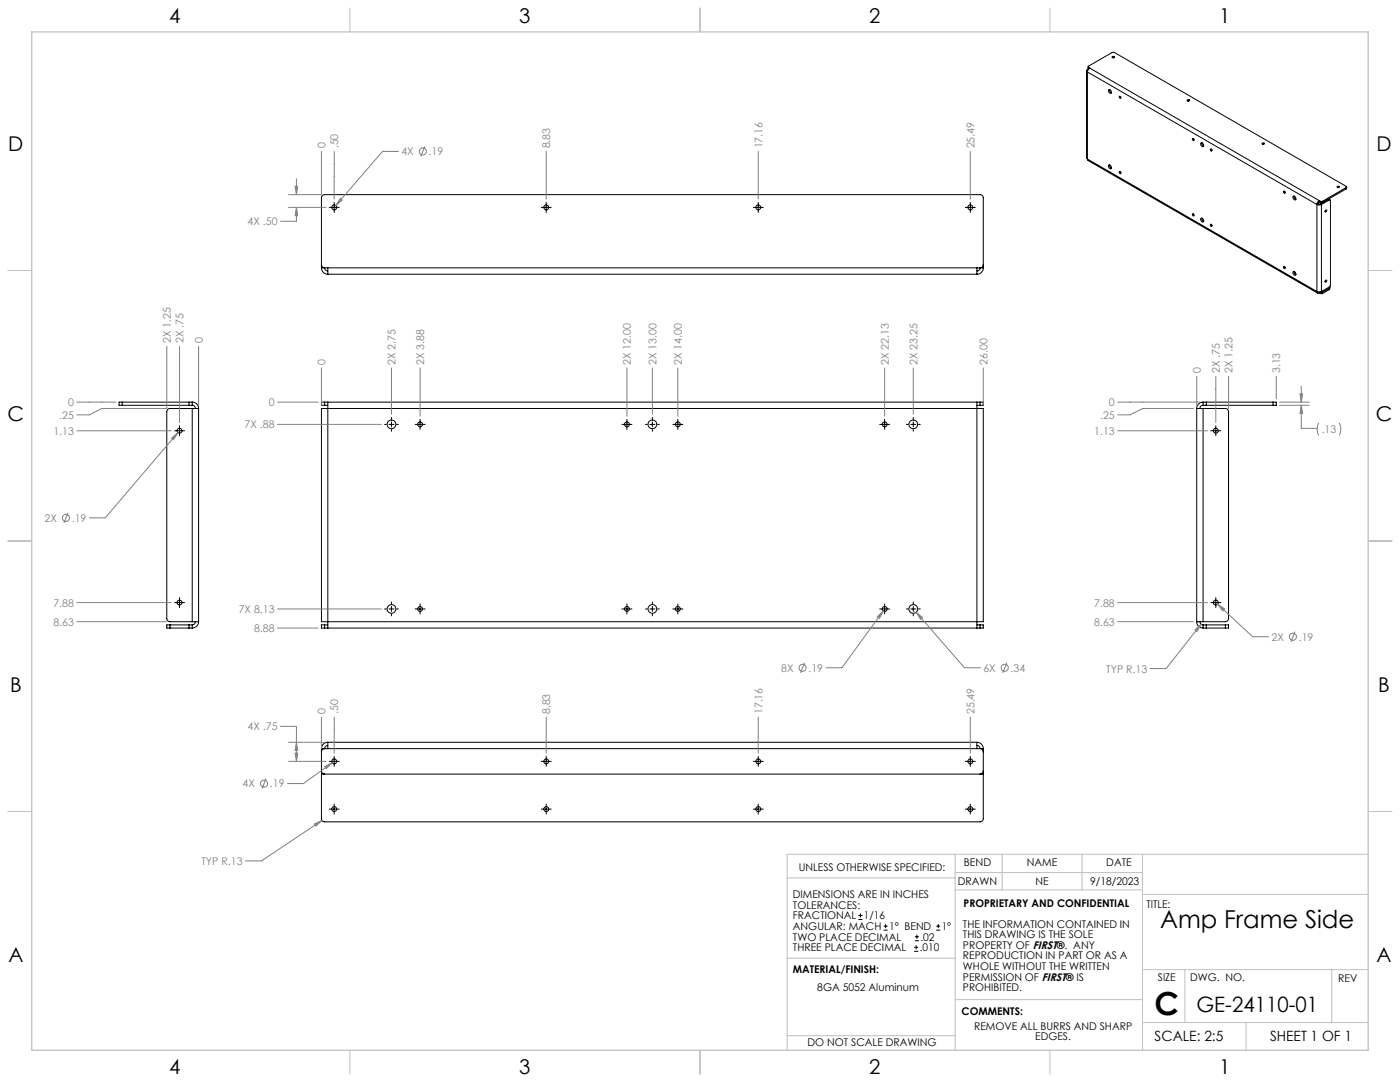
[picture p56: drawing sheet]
<svg xmlns="http://www.w3.org/2000/svg" width="559mm" height="432mm" viewBox="0 0 559 432" stroke-linecap="round" stroke-linejoin="round" font-family="sans-serif">
<defs><g id="words">
<text font-size="12.7" x="460.9" y="405.2">C</text>
<text font-size="9.9" x="463.1" y="370.2">Amp Frame Side</text>
<text font-size="8.5" x="477.5" y="404">GE-24110-01</text>
<g font-size="8.1">
<text x="67.6" y="9.3">4</text>
<text x="207.3" y="9.3">3</text>
<text x="347" y="9.3">2</text>
<text x="486.7" y="9.3">1</text>
<text x="3.3" y="60.1">D</text>
<text x="549.4" y="60.1">D</text>
<text x="3" y="168">C</text>
<text x="549.1" y="168">C</text>
<text x="4" y="276">B</text>
<text x="550.1" y="276">B</text>
<text x="3.3" y="383.9">A</text>
<text x="549.4" y="383.9">A</text>
<text x="67.6" y="428.4">4</text>
<text x="207.3" y="428.4">3</text>
<text x="347" y="428.4">2</text>
<text x="486.7" y="428.4">1</text>
</g>
<g font-size="5.6">
<text x="460.9" y="415.2">SCALE: 2:5</text>
<text x="507" y="415.2">SHEET 1 OF 1</text>
</g>
<g font-size="4.2" fill="#808080">
<text x="129.9" y="59.2" transform="rotate(-90 129.9 59.2)">0</text>
<text x="135" y="59.2" transform="rotate(-90 135 59.2)">.50</text>
<text x="219.6" y="59.2" transform="rotate(-90 219.6 59.2)">8.83</text>
<text x="304.3" y="59.2" transform="rotate(-90 304.3 59.2)">17.16</text>
<text x="388.9" y="59.2" transform="rotate(-90 388.9 59.2)">25.49</text>
<text x="160.2" y="62">4X</text>
<text x="171.1" y="62">.19</text>
<text x="98.8" y="89.9">4X .50</text>
<text x="68.2" y="137" transform="rotate(-90 68.2 137)">2X 1.25</text>
<text x="73.3" y="137" transform="rotate(-90 73.3 137)">2X .75</text>
<text x="80.9" y="137" transform="rotate(-90 80.9 137)">0</text>
<text x="129.9" y="145.6" transform="rotate(-90 129.9 145.6)">0</text>
<text x="157.9" y="145.6" transform="rotate(-90 157.9 145.6)">2X 2.75</text>
<text x="169.3" y="145.6" transform="rotate(-90 169.3 145.6)">2X 3.88</text>
<text x="251.9" y="145.6" transform="rotate(-90 251.9 145.6)">2X 12.00</text>
<text x="262" y="145.6" transform="rotate(-90 262 145.6)">2X 13.00</text>
<text x="272.2" y="145.6" transform="rotate(-90 272.2 145.6)">2X 14.00</text>
<text x="354.7" y="145.6" transform="rotate(-90 354.7 145.6)">2X 22.13</text>
<text x="366.2" y="145.6" transform="rotate(-90 366.2 145.6)">2X 23.25</text>
<text x="394.1" y="145.6" transform="rotate(-90 394.1 145.6)">26.00</text>
<text x="479.3" y="149" transform="rotate(-90 479.3 149)">0</text>
<text x="486.9" y="149" transform="rotate(-90 486.9 149)">2X .75</text>
<text x="492" y="149" transform="rotate(-90 492 149)">2X 1.25</text>
<text x="511" y="149" transform="rotate(-90 511 149)">3.13</text>
<text x="23.6" y="167.1">.25</text>
<text x="27.2" y="162">0</text>
<text x="107.3" y="162">0</text>
<text x="439.1" y="167.1">.25</text>
<text x="442.6" y="162">0</text>
<text x="21.3" y="173.5">1.13</text>
<text x="97.6" y="170.9">7X .88</text>
<text x="436.7" y="173.5">1.13</text>
<text x="527.5" y="172.9">.13</text>
<text x="17.8" y="208.2">2X</text>
<text x="28.7" y="208.2">.19</text>
<text x="21.3" y="242.1">7.88</text>
<text x="95.3" y="244.6">7X 8.13</text>
<text x="436.7" y="242.1">7.88</text>
<text x="21.3" y="249.7">8.63</text>
<text x="436.7" y="249.7">8.63</text>
<text x="101.4" y="252.2">8.88</text>
<text x="507.5" y="255.7">2X</text>
<text x="518.4" y="255.7">.19</text>
<text x="311.8" y="268">8X</text>
<text x="322.7" y="268">.19</text>
<text x="392.5" y="268">6X</text>
<text x="403.4" y="268">.34</text>
<text x="441.5" y="268.4">TYP R.13</text>
<text x="129.9" y="285" transform="rotate(-90 129.9 285)">0</text>
<text x="135" y="285" transform="rotate(-90 135 285)">.50</text>
<text x="219.6" y="285" transform="rotate(-90 219.6 285)">8.83</text>
<text x="304.3" y="285" transform="rotate(-90 304.3 285)">17.16</text>
<text x="388.9" y="285" transform="rotate(-90 388.9 285)">25.49</text>
<text x="98.8" y="291.5">4X .75</text>
<text x="96.9" y="314.3">4X</text>
<text x="107.7" y="314.3">.19</text>
<text x="80.4" y="345.2">TYP R.13</text>
</g>
<g font-size="4.2">
<text x="318.8" y="347.7">UNLESS OTHERWISE SPECIFIED:</text>
<text x="384.7" y="345.7">BEND</text>
<text x="409.9" y="345.7">NAME</text>
<text x="441.6" y="345.7">DATE</text>
<text x="382.3" y="353.3">DRAWN</text>
<text x="413.4" y="353.3">NE</text>
<text x="435.1" y="353.3">9/18/2023</text>
<text x="316.5" y="358.5">DIMENSIONS ARE IN INCHES</text>
<text x="316.5" y="362.7">TOLERANCES:</text>
<text x="384.6" y="361.9">PROPRIETARY AND CONFIDENTIAL</text>
<text x="457.6" y="362.3">TITLE:</text>
<text x="316.5" y="371.2">ANGULAR: MACH</text>
<text x="316.5" y="366.9">FRACTIONAL</text>
<text x="344.8" y="366.9">1/16</text>
<text x="354.9" y="371.2">1° BEND</text>
<text x="375.9" y="371.2">1°</text>
<text x="384.4" y="370.2">THE INFORMATION CONTAINED IN</text>
<text x="316.5" y="375.4">TWO PLACE DECIMAL</text>
<text x="367.4" y="375.4">.02</text>
<text x="384.4" y="374.4">THIS DRAWING IS THE SOLE</text>
<text x="316.5" y="379.6">THREE PLACE DECIMAL</text>
<text x="367.1" y="379.6">.010</text>
<text x="384.4" y="378.6">PROPERTY OF FIRST®. ANY</text>
<text x="384.4" y="382.9">REPRODUCTION IN PART OR AS A</text>
<text x="316.5" y="388.4">MATERIAL/FINISH:</text>
<text x="384.4" y="387.1">WHOLE WITHOUT THE WRITTEN</text>
<text x="326.2" y="395.6">8GA 5052 Aluminum</text>
<text x="384.4" y="391.3">PERMISSION OF FIRST® IS</text>
<text x="384.4" y="395.6">PROHIBITED.</text>
<text x="462.2" y="391.3">SIZE</text>
<text x="475.1" y="391.3">DWG. NO.</text>
<text x="534.1" y="391.8">REV</text>
<text x="383.8" y="405.1">COMMENTS:</text>
<text x="388.8" y="410.9">REMOVE ALL BURRS AND SHARP</text>
<text x="322.3" y="417.6">DO NOT SCALE DRAWING</text>
<text x="413.2" y="415.2">EDGES.</text>
</g>
</g></defs>
<g fill="none" stroke="#c0c0c0" stroke-width=".4">
<path d="M139.7 3.2v9.5M279.4 3.2v9.5M419.1 3.2v9.5M3.1 107.9h9.6M546.1 107.9h9.5M3.1 215.9h9.6M546.1 215.9h9.5M3.1 323.8h9.6M546.1 323.8h9.5M314.2 350.3h67M381.2 340.9v78.2M381.2 355.1h74.8"/>
<path d="M381.2 348.2h74.8M400 340.9v14.2M431.9 340.9v14.2M456 340.9v78.2M456 356.9h90.1M546.1 340.9h-231.9v78.2M314.2 382.4h67.2M381.2 398.9h74.8M456 387h90.1M472.9 387v21.1M531.6 387v21.1M139.7 419.1v9.6"/>
<path d="M279.4 419.1v9.6M314.2 413.3h67M419.1 419.1v9.6M456 408.1h90.1M497.4 408.1v11"/>
</g>
<path d="M12.7 12.7h533.4v406.4h-533.4z" fill="none" stroke="#c0c0c0" stroke-width=".5"/>
<g fill="none" stroke="#000" stroke-width=".4">
<path d="M433.7 28.2v34.8l.3 .5M434 27.7a.55 .55 0 0 0-.3 .5 .55 .55 0 0 0 .3 .5M434 28.7l91.6 52.9M434 28.7v34.8M434 27.7l.3 .1M434.3 26.7l.2 .7M434.5 26.9v-.5l9.4-5.4h.9l92.6 53.4-.1 .5M434.5 26.9l.4 .3M434.5 26.9v.5M434.5 27.4l.1 .1M434.5 27.4l-.5 .3M434.9 27.2l-.6 .6-.3 .9"/>
<path d="M434.9 27.2l91.6 52.8M442.5 35.9a.8 .8 0 0 1 1 .4 .8 .8 0 0 1-.3 1 1.21 1.21 0 0 1-.7-1.4zM442.9 35.7l.1 .7 .6 .6M443.9 22.6a.44 .44 0 0 1 .5-.1 .44 .44 0 0 1 .3 .5h-.5zM444.1 23h.5M446.7 38.5l.2-.1a.43 .43 0 0 1 .5 .4 .43 .43 0 0 1-.4 .4zM447.2 38.5l.2 .4M473.8 39.9a.44 .44 0 0 1 .6-.2 .44 .44 0 0 1 .2 .6h-.5zM474.1 40.3h.4M476 55.3l.1-.1a.43 .43 0 0 1 .5 .4 .43 .43 0 0 1-.3 .5zM476.4 55.4l.2 .3M479.4 57a.85 .85 0 0 1 .9 .5 .85 .85 0 0 1-.3 1.1 1.11 1.11 0 0 1-.6-1.6z"/>
<path d="M479.7 57l.1 .7 .6 .6M483.2 59.4h.1a.43 .43 0 0 1 .5 .4 .43 .43 0 0 1-.4 .5zM483.6 59.5l.2 .4M503.8 57.2a.41 .41 0 0 1 .5-.2 .41 .41 0 0 1 .2 .5l-.5 .1zM504 57.6h.4M434 63.5l.3 .6 91.6 52.8M434 63.5l91.6 52.8M442.6 65.8a.87 .87 0 0 1 .9 .6 .87 .87 0 0 1-.3 1l-.2-.1a1.09 1.09 0 0 1-.4-1.5zM442.9 65.8l.1 .7 .6 .6M446.7 68.6a.41 .41 0 0 1 .6 .2 .41 .41 0 0 1-.3 .5zM447.2 68.6l.2 .4M512.3 76.3a.4 .4 0 0 1 .6 .2 .4 .4 0 0 1-.3 .6z"/>
<path d="M512.7 76.4l.2 .3M516.2 78.3a.84 .84 0 0 1 .9 .5 .84 .84 0 0 1-.3 1 1.1 1.1 0 0 1-.6-1.5zM516.5 78.2l.1 .8 .6 .6M530.6 79.8l.4 .2v33.8l-.4 .7M530.6 79.8l-3.2 1.8M530.9 79.8l-.8-.2 .5 .2M533.7 74.5h.9a.47 .47 0 0 1-.5 .4 .47 .47 0 0 1-.4-.4zM533.9 74.9h.4M537.3 74.9l-9.4 5.4M537.3 74.9v.5M537.3 75.4l-10.3 6M537.5 74.6l-.2 .8"/>
<path d="M131.4 82.8h4M133.4 80.8v4M216 82.8h4M218 80.8v4M300.7 82.8h4M302.6 80.8v4M385.3 82.8h4M387.3 80.8v4M476 85.3h.1a.43 .43 0 0 1 .5 .4 .43 .43 0 0 1-.3 .4zM476.4 85.5l.2 .3M479.4 87.1a.85 .85 0 0 1 .9 .5 .85 .85 0 0 1-.3 1 1.11 1.11 0 0 1-.6-1.5zM479.7 87.1l.1 .7 .6 .6"/>
<path d="M483.6 89.6l.2 .4M525.6 81.6l.7 .2 1.1-.2M525.6 81.6v34.7M526.1 81.4h.9M526.1 81.4l-.5 .2M526.5 80l-.6 .7-.3 .9M526.5 80.6l-.4 .8M526.5 80l.5 .3M526.5 80v.6M526.5 80.6l.5 .2M527 80.3h.9M527 81.4l.4 .2"/>
<path d="M527 80.3v.5M527.4 81.6v34.7M527.9 80.3l-.1 .6-.8-.1M529.1 83.9l.2-.2a.41 .41 0 0 1 .2 .6 .41 .41 0 0 1-.6 .1zM529.1 83.9l-.2 .3M128.3 105.6a1.33 1.33 0 0 0 1.3 1.3 1.33 1.33 0 0 0 1.2 1.3M128.3 106.9v-27.9a1.33 1.33 0 0 1 1.3-1.3h261.6a1.26 1.26 0 0 1 1.3 1.3v27.9M128.3 106.9a2.53 2.53 0 0 0 2.5 2.5M128.3 106.9h264.2M130.8 106.9v2.5M130.8 109.4h259.1M389.9 106.9v2.5"/>
<path d="M392.5 105.6a1.26 1.26 0 0 1-1.3 1.3 1.26 1.26 0 0 1-1.3 1.3M392.5 106.9a2.53 2.53 0 0 1-2.6 2.5M512.4 106.3h.1a.43 .43 0 0 1 .4 .4 .43 .43 0 0 1-.3 .5zM512.7 106.5l.2 .3M516.2 108.4a.84 .84 0 0 1 .9 .5 .84 .84 0 0 1-.3 1l-.2-.1a1.06 1.06 0 0 1-.4-1.4zM516.5 108.3l.1 .7 .6 .6M525.6 116.3l.7 .3 1.1-.3M525.6 116.3a.54 .54 0 0 0 .3 .6 .54 .54 0 0 0 .6 0M526.5 116.6v.3M526.5 116.9l.5 .2M526.9 116.6h.1M527 117.1h.9"/>
<path d="M527 116.6h.9M527 116.6v.5M527.9 116.6v.5M529.1 111.9l.2-.1a.4 .4 0 0 1 .2 .6 .4 .4 0 0 1-.6 0zM529.1 111.9l-.2 .4M530.6 114.5h.1M530.6 114.5v.5M530.6 114.5l-3.2 1.8M530.6 115l-2.7 1.6M530.6 115v.6M530.6 115.6l-2.7 1.5M530.8 114.8l-.2 .8"/>
<path d="M48.8 160.5h-1.3v1.2h1.3M48.8 160.5h26.7M48.8 161.7h26.7M48.8 160.5v1.2M69.7 171.9h4M71.6 169.9v4M75.5 160.5h1.2M75.5 161.7h1.2M75.5 160.5v1.2M76.7 163h-8.9a1.26 1.26 0 0 0-1.2 1.3v82.5a1.33 1.33 0 0 0 1.2 1.3h8.9M76.7 163h2.6M76.7 161.7a1.21 1.21 0 0 1 1.3 1.3"/>
<path d="M76.7 160.5a2.53 2.53 0 0 1 2.6 2.5M76.7 160.5v1.2M76.7 163v85.1M79.3 163v85.1M129.6 160.5h-1.3v1.2h1.3M129.6 160.5h261.6M129.6 160.5v1.2M129.6 161.7h1.2M130.8 163h-2.5v85.1h2.5M130.8 160.5v2.5M130.8 163v85.1M130.8 163h259.1"/>
<path d="M153.5 169.4h.7M155.3 169.4h2M156.2 166.6v.7M156.2 168.3v2.1M156.2 171.4v.7M158.3 169.4h.7M165.7 169.4h4M167.7 167.4v3.9M248.2 169.4h4M250.2 167.4v3.9M257.6 169.4h.8M259.4 169.4h2"/>
<path d="M260.4 166.6v.7M260.4 168.3v2.1M260.4 171.4v.7M262.4 169.4h.8M268.6 169.4h4M270.5 167.4v3.9M351.1 169.4h4M353.1 167.4v3.9M361.8 169.4h.7M363.5 169.4h2M364.5 166.6v.7M364.5 168.3v2.1"/>
<path d="M364.5 171.4v.7M366.6 169.4h.7M389.9 163h2.6v85.1h-2.6M389.9 160.5v2.5M389.9 163v85.1M389.9 161.7h1.3M391.2 160.5h1.3v1.2h-1.3M391.2 160.5v1.2M477.7 163h2.5M477.7 163v85.1M480.2 163h8.9a1.26 1.26 0 0 1 1.3 1.3v82.5a1.33 1.33 0 0 1-1.3 1.3h-8.9M480.2 160.5h1.3"/>
<path d="M480.2 161.7h1.3M480.2 161.7a1.21 1.21 0 0 0-1.3 1.3M480.2 160.5a2.53 2.53 0 0 0-2.5 2.5M480.2 160.5v1.2M480.2 163v85.1M481.5 160.5h26.6M481.5 161.7h26.6M481.5 160.5v1.2M483.3 171.9h4M485.3 169.9v4M508.1 160.5h1.3v1.2h-1.3M508.1 160.5v1.2"/>
<path d="M71.6 238.5v4M485.3 238.5v4M67.8 249.4h-1.2v1.2h1.2M67.8 250.6h7.7M67.8 249.4h7.7M67.8 249.4v1.2M69.7 240.5h4M75.5 249.4h1.2M75.5 250.6h1.2M75.5 249.4v1.2M76.7 248.1h2.6M76.7 249.4v1.2"/>
<path d="M78 248.1a1.26 1.26 0 0 1-1.3 1.3M79.3 248.1a2.59 2.59 0 0 1-2.6 2.5M129.6 249.4h-1.3v1.2h1.3M129.6 250.6h261.6M129.6 249.4v1.2M129.6 249.4h1.2M130.8 248.1v2.5M130.8 248.1h259.1M153.5 243h.7M155.3 243h2M156.2 240.2v.8M156.2 242v2"/>
<path d="M156.2 245v.8M158.3 243h.7M165.7 243h4M167.7 241v4M248.2 243h4M250.2 241v4M257.6 243h.8M259.4 243h2M260.4 240.2v.8M260.4 242v2M260.4 245v.8M262.4 243h.8"/>
<path d="M268.6 243h4M270.5 241v4M351.1 243h4M353.1 241v4M361.8 243h.7M363.5 243h2M364.5 240.2v.8M364.5 242v2M364.5 245v.8M366.6 243h.7M389.9 248.1v2.5M389.9 249.4h1.3"/>
<path d="M391.2 249.4h1.3v1.2h-1.3M391.2 249.4v1.2M477.7 248.1h2.5M477.7 248.1a2.59 2.59 0 0 0 2.5 2.5M478.9 248.1a1.26 1.26 0 0 0 1.3 1.3M480.2 249.4h1.3M480.2 250.6h1.3M480.2 249.4v1.2M481.5 250.6h7.6M481.5 249.4h7.6M481.5 249.4v1.2M483.3 240.5h4"/>
<path d="M489.1 249.4h1.3v1.2h-1.3M489.1 249.4v1.2M128.3 298.8v8.9M128.3 298.8h264.2M130.8 297.5a1.26 1.26 0 0 0-1.2 1.3 1.26 1.26 0 0 0-1.3 1.2M130.8 296.2v2.6M130.8 296.2a2.53 2.53 0 0 0-2.5 2.6M130.8 296.2h259.1M389.9 297.5a1.21 1.21 0 0 1 1.3 1.3 1.21 1.21 0 0 1 1.3 1.2M389.9 296.2v2.6M389.9 296.2a2.53 2.53 0 0 1 2.6 2.6M392.5 298.8v8.9"/>
<path d="M128.3 307.7a1.33 1.33 0 0 0 1.3 1.2M128.3 307.7v1.2M128.3 308.9v17.8a1.33 1.33 0 0 0 1.3 1.3h261.6a1.26 1.26 0 0 0 1.3-1.3v-17.8M128.3 308.9h264.2M131.4 303.8h4M133.4 301.8v4M216 303.8h4M218 301.8v4M300.7 303.8h4M302.6 301.8v4M385.3 303.8h4M387.3 301.8v4"/>
<path d="M392.5 307.7a1.26 1.26 0 0 1-1.3 1.2M392.5 307.7v1.2M131.4 322.9h4M133.4 320.9v4M216 322.9h4M218 320.9v4M300.7 322.9h4M302.6 320.9v4M385.3 322.9h4M387.3 320.9v4"/>
<circle cx="133.4" cy="82.8" r=".98"/>
<circle cx="218" cy="82.8" r=".98"/>
<circle cx="302.7" cy="82.8" r=".98"/>
<circle cx="387.3" cy="82.8" r=".98"/>
<circle cx="483.3" cy="89.9" r=".43"/>
<circle cx="71.7" cy="171.9" r=".98"/>
<circle cx="156.3" cy="169.4" r="1.75"/>
<circle cx="167.7" cy="169.4" r=".97"/>
<circle cx="250.2" cy="169.4" r=".97"/>
<circle cx="260.4" cy="169.4" r="1.75"/>
<circle cx="270.6" cy="169.3" r=".97"/>
<circle cx="353.1" cy="169.3" r=".97"/>
<circle cx="364.5" cy="169.4" r="1.75"/>
<circle cx="485.3" cy="171.9" r=".98"/>
<circle cx="71.7" cy="240.5" r=".98"/>
<circle cx="156.3" cy="243" r="1.75"/>
<circle cx="167.7" cy="243" r=".97"/>
<circle cx="250.2" cy="243" r=".97"/>
<circle cx="260.4" cy="243" r="1.75"/>
<circle cx="270.6" cy="243" r=".97"/>
<circle cx="353.1" cy="243" r=".97"/>
<circle cx="364.5" cy="243" r="1.75"/>
<circle cx="485.3" cy="240.5" r=".98"/>
<circle cx="133.4" cy="303.8" r=".98"/>
<circle cx="218" cy="303.8" r=".98"/>
<circle cx="302.7" cy="303.8" r=".98"/>
<circle cx="387.3" cy="303.8" r=".98"/>
<circle cx="133.4" cy="322.9" r=".98"/>
<circle cx="218" cy="322.9" r=".98"/>
<circle cx="302.7" cy="322.9" r=".98"/>
<circle cx="387.3" cy="322.9" r=".98"/>
</g>
<g fill="none" stroke="#808080" stroke-width=".4">
<path d="M169.6 58.4l-1.6 4M117.8 74.4h1l-.5 3.3zM118.3 71.3v6.4M128.3 60.4v17.3h-13.2M133.4 60.4v19.1M135.8 79.2l.8 .6-2.5 2.2zM159 60.4h-6.3l-18.6 21.6M218 60.4v19.1M302.6 60.4v19.1M387.3 60.4v19.1M115.1 82.8h15M118.3 82.8l.5 3.3h-1z"/>
<path d="M118.3 82.8v5.5h-6.3M66.6 138.2v24.8h-25.9l-5 2.6h-5M71.6 138.2v30.4M79.3 138.2v23.5M128.3 146.8v14.9M156.2 146.8v18.5M167.7 146.8v19.3M250.2 146.8v19.3M260.4 146.8v18.5M270.5 146.8v19.3M353.1 146.8v19.3M364.5 146.8v18.5"/>
<path d="M392.5 146.8v14.9M477.7 150.2v11.5M485.3 150.2v18.4M490.4 150.2v12.8M509.4 150.2v9M518.9 157.2h1l-.5 3.3zM519.4 154.1v6.4M30.7 160.5h15.5M30.7 171.9h37.7M68.5 174.8l2.5-2.2-1.7 2.9zM71 172.6l-29 34.1h-6.3M110.8 160.5h16.2"/>
<path d="M110.8 169.4h41.4M446.1 160.5h32.8M446.1 171.9h35.9M476.4 163h-20.3l-5 2.6h-5M510.7 160.5h11.9M510.7 161.7h11.9M519.4 161.7l.5 3.3h-1zM519.4 161.7v9.3h6.3M526.3 168.8l-.6 2.3 .6 2.7M534.6 168.8l.6 2.3-.6 2.7M27.1 204.6l-1.6 4.1M30.7 240.5h37.7"/>
<path d="M30.7 248.1h35.9M110.8 243h41.4M110.8 250.6h16.2M350.2 246.2l2.3-2.4-1.5 3zM352.5 243.8l-16.4 22.7h-6.4M365.7 244.3l2.5 2.2-.7 .7zM365.7 244.3l19.3 22.2h6.3M446.1 240.5h35.9M446.1 248.1h30.3M477 251.4l2.4-2.3-1.6 2.9zM479.4 249.1l-13.9 17.7h-6.4M486 241.1l2.8 1.9-.7 .8z"/>
<path d="M486 241.1l14 13h6.3M516.9 252.1l-1.6 4M321.1 264.5l-1.6 4M401.8 264.5l-1.6 4M112 289.9h6.3v13.9M115.1 296.2h14.5M118.3 296.2l.5 3.3h-1zM128.3 286.2v12.6M133.4 286.2v14.4M218 286.2v14.4M302.6 286.2v14.4M387.3 286.2v14.4"/>
<path d="M106.2 310.7l-1.6 4M115.1 303.8h15M117.8 300.5h1l-.5 3.3zM129.6 305.9l3-1.5-2.4 2.4zM132.6 304.4l-11.5 8.3h-6.3M125.5 328.8l3-1.4-2.4 2.3zM128.5 327.4l-24.1 16.2h-6.4"/>
<circle cx="168.8" cy="60.4" r="1.41"/>
<circle cx="26.3" cy="206.7" r="1.41"/>
<circle cx="516.1" cy="254.1" r="1.41"/>
<circle cx="320.4" cy="266.5" r="1.41"/>
<circle cx="401" cy="266.5" r="1.41"/>
<circle cx="105.4" cy="312.7" r="1.4"/>
</g>
<path d="M365.7 244.3l1.8 2.9 .7-.7zM350.2 246.2l.8 .6 1.5-3zM68.5 174.8l.8 .7 1.7-2.9zM518.9 157.2h1l-.5 3.3zM519.4 161.7l.5 3.3h-1zM486 241.1l2.1 2.7 .7-.8zM477 251.4l.8 .6 1.6-2.9zM117.8 74.4h1l-.5 3.3zM118.3 82.8l.5 3.3h-1zM135.8 79.2l-1.7 2.8 2.5-2.2zM118.3 296.2l.5 3.3h-1zM117.8 300.5h1l-.5 3.3zM129.6 305.9l.6 .9 2.4-2.4zM125.5 328.8l.6 .9 2.4-2.3z" fill="#808080"/>
<g fill="none" stroke="#000" stroke-width=".4">
<path d="M342.6 367h1.6M342.6 365.4h1.6M343.4 364.6v1.5M352.7 371.2h1.6M352.7 369.6h1.6M353.5 368.8v1.6M364.9 379.7h1.6M364.9 378.1h1.6M365.2 375.4h1.6M365.2 373.8h1.6M365.7 377.3v1.5M366 373v1.6"/>
<path d="M373.7 371.2h1.6M373.7 369.6h1.6M374.5 368.8v1.6"/>
</g>
<use href="#words"/>
</svg>
